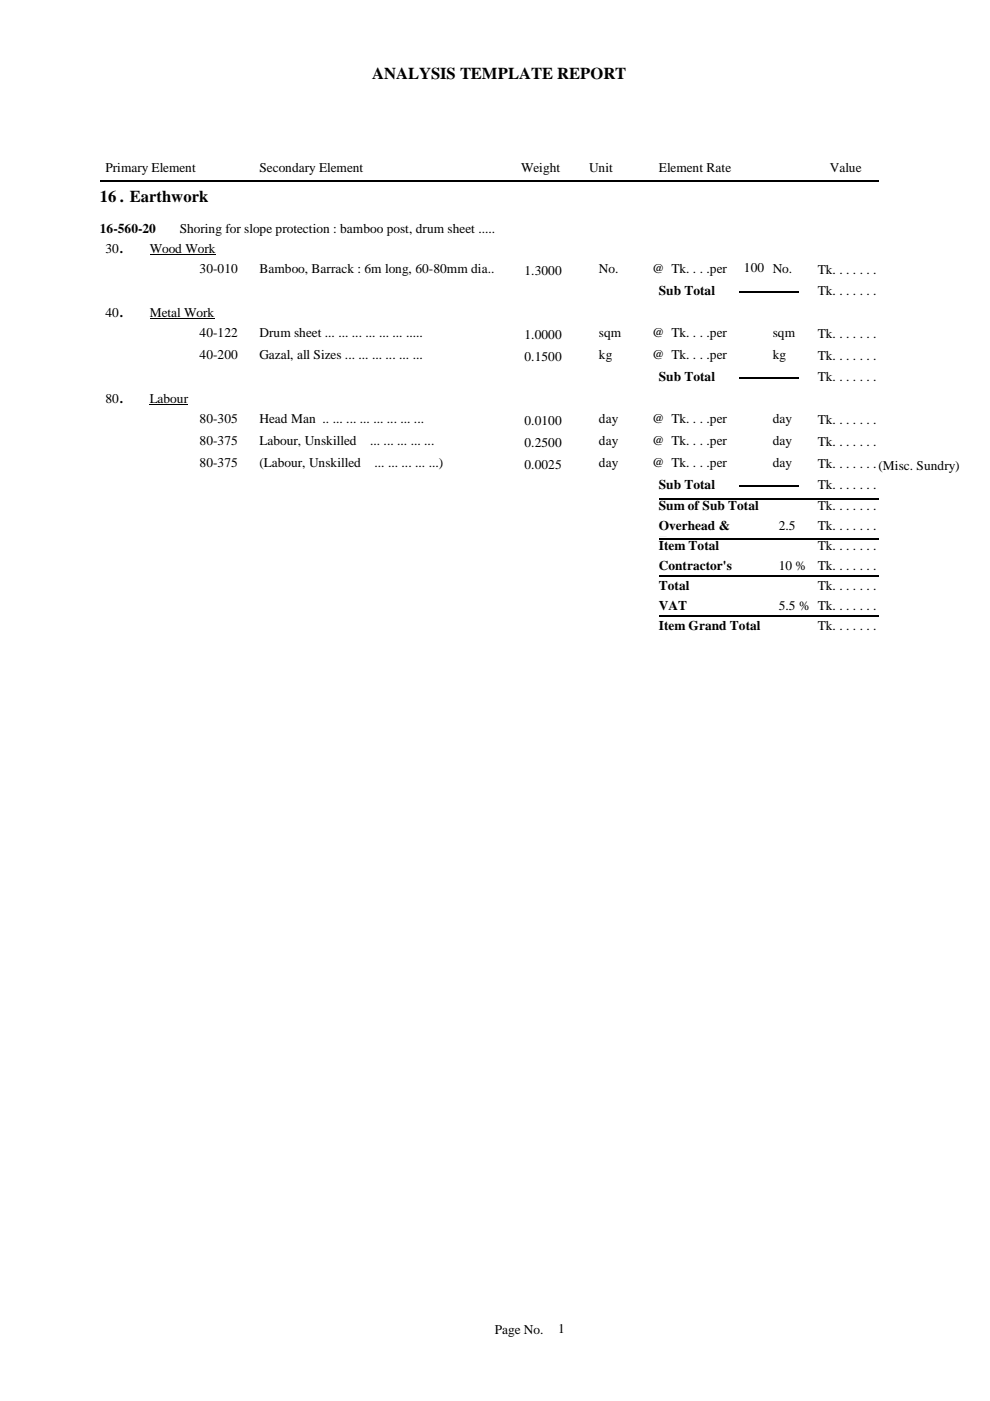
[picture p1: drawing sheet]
<svg xmlns="http://www.w3.org/2000/svg" width="210mm" height="297mm" viewBox="0 0 210 297" stroke-linecap="round" stroke-linejoin="round" font-family="sans-serif">
<defs><g id="words">
<g font-size="3.5">
<text x="78.9" y="16.7">ANALYSIS TEMPLATE REPORT</text>
<text x="21.2" y="42.8">16 . Earthwork</text>
</g>
<g font-size="2.8">
<text x="22.4" y="36.6">Primary Element</text>
<text x="55" y="36.6">Secondary Element</text>
<text x="110.5" y="36.6">Weight</text>
<text x="124.9" y="36.6">Unit</text>
<text x="139.7" y="36.6">Element Rate</text>
<text x="175.9" y="36.6">Value</text>
<text x="21.2" y="49.5">16-560-20</text>
<text x="22.4" y="53.6">30.</text>
<text x="31.7" y="53.6">Wood Work</text>
<text x="38.1" y="49.5">Shoring for slope protection : bamboo post, drum sheet .....</text>
<text x="42.3" y="57.9">30-010</text>
<text x="55" y="57.9">Bamboo, Barrack : 6m long, 60-80mm dia..</text>
<text x="111.2" y="58.4">1.3000</text>
<text x="127" y="57.9">No.</text>
<text x="138.3" y="57.9">@ Tk. . . .per</text>
<text x="157.7" y="57.7">100 No.</text>
<text x="173.4" y="58.1">Tk. . . . . . .</text>
<text x="139.7" y="62.5">Sub Total</text>
<text x="173.4" y="62.5">Tk. . . . . . .</text>
<text x="22.4" y="67.2">40.</text>
<text x="31.7" y="67.2">Metal Work</text>
<text x="42.3" y="71.4">40-122</text>
<text x="55" y="71.4">Drum sheet ... ... ... ... ... ... .....</text>
<text x="111.2" y="71.9">1.0000</text>
<text x="127" y="71.4">sqm</text>
<text x="138.3" y="71.4">@ Tk. . . .per</text>
<text x="163.8" y="71.4">sqm</text>
<text x="173.4" y="71.7">Tk. . . . . . .</text>
<text x="42.3" y="76.1">40-200</text>
<text x="55" y="76.1">Gazal, all Sizes ... ... ... ... ... ...</text>
<text x="111.2" y="76.6">0.1500</text>
<text x="127" y="76.1">kg</text>
<text x="138.3" y="76.1">@ Tk. . . .per</text>
<text x="163.8" y="76.1">kg</text>
<text x="173.4" y="76.3">Tk. . . . . . .</text>
<text x="139.7" y="80.7">Sub Total</text>
<text x="173.4" y="80.7">Tk. . . . . . .</text>
<text x="22.4" y="85.4">80.</text>
<text x="31.7" y="85.4">Labour</text>
<text x="42.3" y="89.6">80-305</text>
<text x="55" y="89.6">Head Man .. ... ... ... ... ... ... ...</text>
<text x="127" y="89.6">day</text>
<text x="138.3" y="89.6">@ Tk. . . .per</text>
<text x="163.8" y="89.6">day</text>
<text x="173.4" y="89.9">Tk. . . . . . .</text>
<text x="42.3" y="94.3">80-375</text>
<text x="55" y="94.3">Labour, Unskilled</text>
<text x="78.5" y="94.3">... ... ... ... ...</text>
<text x="111.2" y="90.1">0.0100</text>
<text x="111.2" y="94.8">0.2500</text>
<text x="127" y="94.3">day</text>
<text x="138.3" y="94.3">@ Tk. . . .per</text>
<text x="163.8" y="94.3">day</text>
<text x="173.4" y="94.5">Tk. . . . . . .</text>
<text x="42.3" y="98.9">80-375</text>
<text x="55" y="98.9">(Labour, Unskilled</text>
<text x="79.4" y="98.9">... ... ... ... ...)</text>
<text x="111.2" y="99.4">0.0025</text>
<text x="127" y="98.9">day</text>
<text x="138.3" y="98.9">@ Tk. . . .per</text>
<text x="163.8" y="98.9">day</text>
<text x="173.4" y="99.2">Tk. . . . . . .(Misc. Sundry)</text>
<text x="139.7" y="103.6">Sub Total</text>
<text x="173.4" y="103.6">Tk. . . . . . .</text>
<text x="139.7" y="108.2">Sum of Sub Total</text>
<text x="139.7" y="112.5">Overhead &amp;</text>
<text x="165.1" y="112.5">2.5</text>
<text x="173.4" y="112.5">Tk. . . . . . .</text>
<text x="173.4" y="108.2">Tk. . . . . . .</text>
<text x="139.7" y="115.8">Estt.</text>
<text x="139.7" y="116.7">Item Total</text>
<text x="165.1" y="115.8">%</text>
<text x="173.4" y="116.7">Tk. . . . . . .</text>
<text x="139.7" y="120.9">Contractor's</text>
<text x="139.7" y="124.3">Profit</text>
<text x="139.7" y="125.2">Total</text>
<text x="165.1" y="120.9">10 %</text>
<text x="173.4" y="120.9">Tk. . . . . . .</text>
<text x="173.4" y="125.2">Tk. . . . . . .</text>
<text x="139.7" y="129.4">VAT</text>
<text x="165.1" y="129.4">5.5 % Tk. . . . . . .</text>
<text x="139.7" y="133.6">Item Grand Total</text>
<text x="173.4" y="133.6">Tk. . . . . . .</text>
<text x="104.9" y="282.7">Page No.</text>
<text x="118.3" y="282.6">1</text>
</g>
</g></defs>
<path d="M21.2 38.3h165.1M156.6 61.9h12.7M156.6 80.1h12.7M139.7 114.2h46.6M139.7 105.7h46.6M156.6 102.9h12.7M139.7 130.6h46.6M139.7 122.2h46.6" fill="none" stroke="#000" stroke-width=".34"/>
<path d="M31.7 54h14M31.7 67.5h13.8M31.7 85.7h8.2" fill="none" stroke="#000" stroke-width=".21"/>
<use href="#words"/>
</svg>
